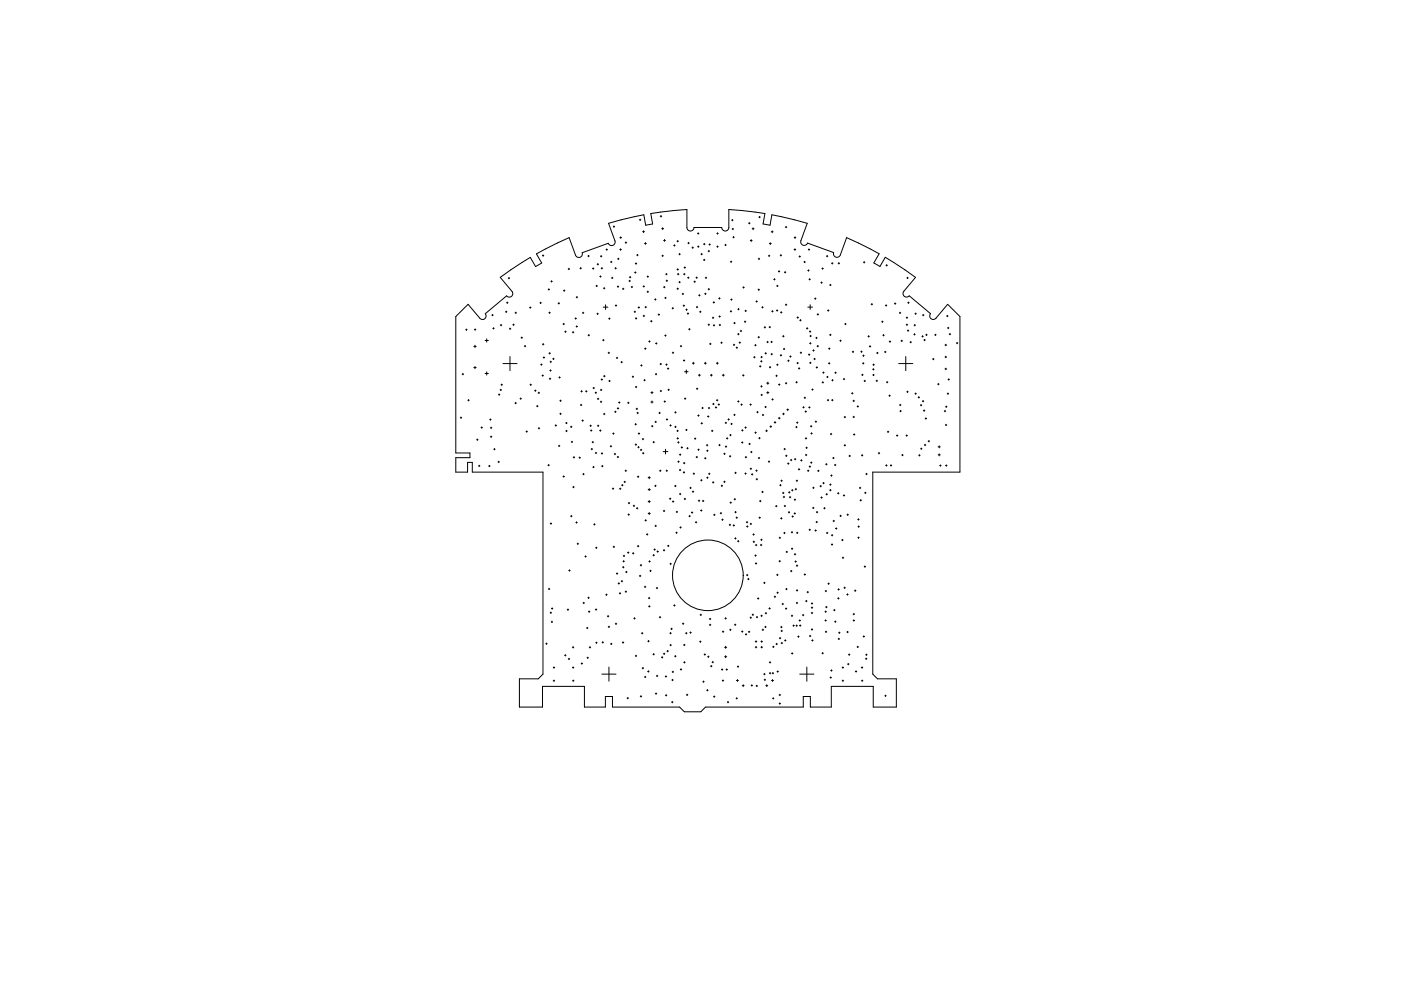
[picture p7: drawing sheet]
<svg xmlns="http://www.w3.org/2000/svg" width="297mm" height="210mm" viewBox="0 0 297 210" stroke-linecap="round" stroke-linejoin="round" font-family="sans-serif">
<g fill="none" stroke="#000" stroke-width=".21">
<path d="M107.8 59h.3M107.9 58.8v.3M115 54.2h.3M115.1 54v.3M116.8 59.7h.3M116.9 59.5v.3M120.5 57h.3M120.6 56.9v.3M120.7 50.4l1.3 3.7a.75 .75 0 0 0 1 .5 .75 .75 0 0 0 .4-1l5.6-2a.75 .75 0 0 0 .9 .4 .75 .75 0 0 0 .5-.9l-1.4-3.8 7.5-1.8 .4 2.2 1.5-.2-.4-2.2 7.6-.9v3.8a.75 .75 0 0 0 .8 .8 .75 .75 0 0 0 .7-.8h5.9a.75 .75 0 0 0 .8 .8 .75 .75 0 0 0 .7-.8v-3.8l7.7 .9-.4 2.2 1.5 .2 .4-2.2 7.4 1.8-1.3 3.7a.75 .75 0 0 0 .5 1 .75 .75 0 0 0 .9-.5l5.6 2.1a.75 .75 0 0 0 .4 .9 .75 .75 0 0 0 1-.4l1.3-3.7M120.7 50.4l-7 3.4 1.2 2-1.3 .7-1.2-1.9-6.3 4.2 2.4 3a.75 .75 0 0 1 0 1 .75 .75 0 0 1-1.1-.1l-4.5 3.8a.75 .75 0 0 1-.1 1.1 .75 .75 0 0 1-1.1-.1l-2.5-3-2.6 2.6v28.9h3v1h-3v3.1h2.5v-2.1h1v2.1h15v42.8l-1 1h-4v6h4.9v-4.4h8.9v4.4h4.5v-2.2h1.5v2.2h14.2l1 1h3.5l1-1h20.7v-2.2h1.5v2.2h4.5v-4.4h8.8v4.4h4.9v-6h-4l-1-1v-42.8h18.5v-33l-2.6-2.6M123 56.9h.3M123.1 56.7v.3"/>
<path d="M124.6 54.3h.3M124.8 54.1v.3M125.6 56.9h.3M125.8 56.8v.3M126.6 56h.3M126.8 55.9v.3M127.2 58.6h.3M127.3 54.3h.3M127.3 58.5v.3M127.5 54.2v.3M127.5 56.9h.3M127.6 56.7v.3"/>
<path d="M128.5 52.9h.3M128.6 52.8v.3M129.4 55.5h.3M129.6 55.4v.3M129.7 58.9h.3M129.8 58.8v.3M130 48.1h.3M130.2 47.9v.3M130.4 56.9h.3M130.5 56.7v.3M131 54.9h.3M131.1 54.7v.3"/>
<path d="M131.4 52.9h.4M131.4 50.4h.4M131.6 52.7v.4M131.6 50.2v.4M132.6 51.4h.3M132.7 51.3v.3M133.3 59.6h.3M133.4 58.8h.3M133.5 59.4v.3M133.6 58.6v.3M134.5 57.8h.3M134.7 55.9h.3"/>
<path d="M134.7 57.6v.3M134.8 55.7v.3M135 54.1h.3M135.1 53.9v.3M135.6 46.6h.3M135.7 46.5v.3M136.2 49.1h.4M136.4 48.9v.4M136.6 51.6h.4M136.8 51.4v.4M137.2 58.7h.3M137.3 58.5v.3"/>
<path d="M140 45.9h.3M140.1 45.7v.3M140.3 48.5h.4M140.3 54.2h.3M140.5 48.3v.4M140.5 54.1v.3M140.7 51h.4M140.9 50.8v.4M141.1 58.1h.3M141.2 59.5h.3M141.3 58v.3M141.4 59.4v.3"/>
<path d="M142.8 52h.3M143 51.9v.3M143.5 51.1h.3M143.5 57.1h.3M143.6 58.1h.3M143.7 51v.3M143.7 57v.3M143.8 58v.3M143.9 53.9h.3M143.9 59.8h.3M144.1 53.7v.3M144.1 59.7v.3"/>
<path d="M144.9 58.1h.3M145 56.7h.3M145.1 58v.3M145.2 56.6v.3M145.8 58.9h.3M145.8 51.5h.3M145.9 58.7v.3M146 51.4v.3M146.7 52.5h.3M146.9 52.4v.3M147.1 59.7h.3M147.3 59.6v.3"/>
<path d="M147.6 58.9h.3M147.7 58.7v.3M147.9 49.5h.3M147.9 52.3h.3M148 49.3v.3M148.1 52.1v.3M148.6 53.9h.3M148.8 53.7v.3M149.2 55.1h.3M149.2 51.8h.3M149.3 55v.3M149.3 51.6v.3"/>
<path d="M149.5 58.9h.3M149.7 58.8v.3M150.1 53.2h.3M150.3 53.1v.3M150.3 51.8h.3M150.5 51.7v.3M152 52.3h.3M152 49.5h.3M152.1 49.3v.3M152.1 52.1v.3M153.7 51.9h.3M153.8 51.8v.3"/>
<path d="M154.9 55.5h.3M155 55.4v.2M155.1 46.7h.3M155.2 48.6h.3M155.3 46.5v.3M155.4 48.4v.3M155.4 50.3h.3M155.5 50.1v.3M158.7 47.3h.3M158.9 47.2v.3M159.1 51h.4M159.3 50.8v.4"/>
<path d="M159.5 48.5h.4M159.7 48.3v.4M160.8 54.9h.3M160.9 46h.3M160.9 54.7v.3M161 45.9v.3M162.9 54.2h.3M163.1 54.1v.3M163.1 51.6h.4M163.3 51.4v.4M163.5 49.1h.4M163.7 48.9v.4"/>
<path d="M164 59.2h.3M164.2 59.1v.3M165 57.5h.3M165.2 57.4v.3M165.4 54.1h.3M165.6 54v.3M166.3 57.7h.3M166.5 57.6v.3M166.5 48.2h.3M166.7 48v.3M168.4 52.9h.3M168.4 50.4h.3"/>
<path d="M168.5 52.7v.4M168.6 50.2v.4M169.4 54.4h.3M169.6 54.2v.3M170.4 55.6h.3M170.6 55.4v.3M171.3 57.4h.3M171.4 52.9h.3M171.4 57.2v.3M171.5 59.2h.3M171.5 52.8v.3M171.7 59.1v.3"/>
<path d="M174 59.9h.3M174.2 59.8v.3M174.3 56.9h.3M174.4 56.8v.3M175.2 54.3h.3M175.4 54.2v.3M176.3 55.8h.3M176.5 55.7v.3M177.7 55.8h.3M177.9 55.7v.3M179.5 50.4l6.9 3.4-1.1 1.9 1.3 .8 1.1-1.9 6.4 4.2M183.1 55.6h.3"/>
<path d="M183.2 55.5v.3M187.8 56.3h.3M188 56.1v.3M192.3 58.9h.3M192.4 58.8v.3M194.1 58.8l-2.5 3a.75 .75 0 0 0 .1 1 .75 .75 0 0 0 1.1-.1l4.5 3.8a.75 .75 0 0 0 .1 1.1 .75 .75 0 0 0 1-.1l2.5-3M98 79.3h.3M98.1 79.2v.3M98.7 69.9h.3M98.9 69.8v.3M100.5 73.4h.5M100.5 77.9h.5"/>
<path d="M100.6 69.9h.3M100.7 73.2v.5M100.7 77.7v.5M100.7 69.7v.3M102.8 79.2h.7M102.8 72.2h.7M103.2 71.8v.7M103.2 78.8v.7M104.3 66.8h.3M104.4 66.7v.3M104.5 69.6h.3M104.6 69.5v.3"/>
<path d="M106.1 68.9h.3M106.2 68.8v.3M106.6 77.1h3M107.2 66.1h.3M107.3 66v.3M107.4 64.2h.3M107.6 64v.3M108 69.7h.3M108.1 75.6v3M108.2 69.6v.3M108.7 68.9h.3M108.9 68.7v.3"/>
<path d="M109.2 66.3h.3M109.4 66.2v.3M110.5 71.6h.3M110.6 71.4v.3M111.2 73.4h.3M111.3 73.2v.3M112.3 65.2h.3M112.4 65.1v.3M114.5 64.2h.3M114.6 64.1v.3M114.6 77.3h.3M114.8 77.2v.3"/>
<path d="M114.9 79.6h.3M115 73h.3M115.1 79.5v.3M115.2 72.8v.3M115.2 75.8h.3M115.3 75.7v.3M116.2 61.4h.3M116.4 66.3h.3M116.4 61.2v.3M116.4 74.9h.3M116.5 66.2v.3M116.5 74.8v.3"/>
<path d="M116.6 78.6h.3M116.6 76.7h.3M116.7 78.4v.3M116.8 76.6v.3M117.2 76.1h.3M117.3 75.9v.3M118.3 64.3h.3M118.5 64.2v.3M118.6 79.9v.3M119.4 68.7h.3M119.5 61.6h.3M119.5 68.6v.3"/>
<path d="M119.6 61.5v.3M119.7 70.3h.3M119.9 70.2v.3M121.4 70.5h.3M121.5 70.3v.3M121.9 67.5h.3M122.1 67.4v.3M122.1 69.2h.3M122.2 63h.3M122.3 69.1v.3M122.3 62.9v.3M123.5 66.3h.3"/>
<path d="M123.6 66.2v.3M124.7 71.1h.3M124.8 70.9v.3M126.4 60.6h.3M126.5 60.5v.3M126.6 66.5h.3M126.7 66.4v.3M127.8 72.1h.3M127.9 65.1h1M127.9 72v.3M128 61.1h.3M128 79.8h.3"/>
<path d="M128.1 61v.3M128.1 79.6v.3M128.4 64.6v1M128.9 74.8h.3M129.1 67.6h.3M129.1 74.7v.3M129.2 67.4v.3M130.5 64.8h.3M130.6 64.6v.3M130.7 75.9h.3M130.8 75.7v.3M130.9 60.8h.3"/>
<path d="M131 60.6v.3M131.7 76.8h.3M131.8 76.6v.3M132 61.2h.3M132.1 61.1v.3M133.8 60.8h.3M134 60.7v.3M134 79.9h.3M134.2 79.7v.3M134.4 66.1h.3M134.6 66v.3M134.7 67.5h.3"/>
<path d="M134.9 67.4v.3M135.3 65.2h.3M135.4 65v.3M135.8 77.5h.3M136 77.3v.3M136.3 60.7h.3M136.4 67h.3M136.5 60.6v.3M136.5 66.8v.3M136.7 73.9h.3M136.8 65.1h.3M136.8 73.8v.3"/>
<path d="M136.9 65v.3M137.2 61.9h.3M137.3 61.7v.3M137.5 72.4h.3M137.7 72.2v.3M137.9 68.1h.3M138.1 68v.3M138.8 63.5h.3M138.9 63.3v.3M138.9 79.3h.3M139 72.8h.3M139.1 79.2v.3"/>
<path d="M139.2 72.7v.3M139.5 66.7h.3M139.7 66.6v.3M139.9 77.2h.3M140.1 77v.3M140.7 60.9h.3M140.8 60.7v.3M140.9 63.2h.3M140.9 71.1h.3M141.1 63v.3M141.1 71v.3M141.2 77.3h.3"/>
<path d="M141.3 77.2v.3M141.5 78.2h.3M141.6 78v.3M142.5 65.4h.3M142.5 74.8h.3M142.6 65.2v.3M142.7 74.6v.3M143.5 61.2h.3M143.7 61.1v.3M144.2 73.4h.3M144.4 73.2v.3M144.6 62.3h.3"/>
<path d="M144.8 62.2v.3M144.8 64.8h.3M144.9 76.4h.3M145 64.7v.3M145 76.3v.3M145.1 78.8h.8M145.4 65.7h.3M145.5 78.4v.8M145.6 65.5v.3M145.7 66.5h.3M145.9 66.3v.3M146 69.8h.3"/>
<path d="M146.2 69.7v.3M146.8 77h.4M147 76.8v.4M147.6 65.1h.3M147.8 65v.3M148.1 79.5h.4M148.1 62.6h.3M148.3 79.3v.4M148.3 62.5v.3M148.3 66.1h.3M148.5 66v.3M149.3 77h.4"/>
<path d="M149.4 62.3h.3M149.5 76.8v.4M149.6 62.1v.3M150.1 68.9h.3M150.1 61.3h.3M150.3 61.2v.3M150.3 68.7v.3M150.5 72.9h.3M150.6 72.8v.3M150.6 79.5h.4M150.8 79.3v.4M151 67.4h.3"/>
<path d="M151.2 67.2v.3M151.2 64.1h.3M151.2 69h.3M151.3 64v.3M151.4 68.8v.3M151.9 77h.4M152.1 76.8v.4M152.4 63.3h.3M152.4 67.1h.3M152.5 68.9h.3M152.5 63.1v.3M152.6 67v.3"/>
<path d="M152.6 68.8v.3M152.8 72.7h.3M153 72.5v.3M153.2 79.5h.4M153.4 79.3v.4M154.8 66h.3M154.9 63.5h.3M155 65.9v.3M155.1 63.4v.3M155.5 73.1h.3M155.6 68.5h.3M155.6 73v.3"/>
<path d="M155.7 68.4v.3M156.1 73.7h.3M156.2 73.6v.3M156.4 70.8h.3M156.4 65.6h.3M156.6 70.7v.3M156.6 65.4v.3M156.7 72.6h.3M156.9 72.5v.3M156.9 70.2h.3M157.1 70v.3M157.4 79.6h.3"/>
<path d="M157.5 60.9h.3M157.6 79.4v.3M157.6 60.8v.3M157.8 68.2h.3M157.9 65.9h.3M158 68.1v.3M158.1 65.8v.3M159.8 75.7h.3M159.9 75.6v.3M160 73.2h.3M160.2 73v.3M160.3 63.9h.3"/>
<path d="M160.4 63.8v.3M160.7 61.4h.3M160.7 71.5h.3M160.9 61.3v.3M160.9 71.3v.3M161 77.7h.3M161.2 77.5v.3M161.3 76.6h.3M161.3 75.7h.3M161.4 76.5v.3M161.5 75.6v.3M161.5 65.2h.3"/>
<path d="M161.7 65v.3M162 69.4h.3M162.2 69.3v.3M162.2 74.9h.3M162.3 74.8v.3M162.6 72.5h.3M162.7 72.4v.3M163.1 69.4h.3M163.1 77.9h.3M163.2 69.2v.3M163.3 77.7v.3M163.4 72.5h.3"/>
<path d="M163.5 75.1h.3M163.6 72.3v.3M163.6 66h.3M163.6 74.9v.3M163.8 65.9v.3M164.5 79.7h.3M164.6 65.8h.3M164.6 79.5v.3M164.7 60.6h.3M164.7 77.3h.3M164.8 65.7v.3M164.8 60.5v.3"/>
<path d="M164.8 77.2v.3M165.4 75.3h.3M165.5 66.2h.3M165.6 75.2v.3M165.6 66.1v.3M165.9 71.3h.3M166.1 71.1v.3M166.1 74h.3M166.2 73.8v.3M166.5 64.6h.3M166.7 64.5v.3M167 76.5h.3"/>
<path d="M167.2 76.3v.3M167.4 75.6h.3M167.6 75.4v.3M169 77h.3M169 67.3h.3M169.1 76.8v.3M169.1 67.2v.3M169.3 78.1h.3M169.4 78v.3M169.6 67.9h.3M169.7 74.8h.3M169.7 67.8v.3"/>
<path d="M169.8 74.6v.3M171 69.6h.3M171.1 69.5v.3M171.3 65.1h1M171.4 75.2h.3M171.6 75v.3M171.6 70.3h.3M171.7 72.8h.3M171.7 76.9h.3M171.7 71.2h.3M171.8 70.2v.3M171.8 64.6v1"/>
<path d="M171.8 72.6v.3M171.8 76.8v.3M171.9 71.1v.3M172.3 74.3h.3M172.5 74.2v.3M172.6 76.1h.3M172.7 63.3h.3M172.7 76v.3M172.9 63.2v.3M173 71.6h.3M173 77.9h.3M173.1 71.5v.3"/>
<path d="M173.2 77.8v.3M173.2 73.4h.3M173.3 66.7h.3M173.4 73.2v.3M173.4 66.5v.3M174.4 79h.3M174.6 78.9v.3M175.3 79.9h.3M175.4 79.8v.3M175.5 65.8h.3M175.6 65.7v.3M175.7 77h.3"/>
<path d="M175.7 73.9h.3M175.8 76.9v.3M175.8 73.8v.3M175.9 71h.3M175.9 60.4h.3M176.1 60.3v.3M176.1 70.8v.3M177 79h.3M177.2 78.9v.3M178.1 72.2h.3M178.2 72.1v.3M179.1 68.7h.3"/>
<path d="M179.3 68.6v.3M180.7 74.6h.3M180.8 74.4v.3M182.5 74.6h.3M182.6 74.4v.3M182.7 79.5h.3M182.8 79.3v.3M182.9 77h.3M182.9 75.4h.3M183 76.9v.3M183.1 75.3v.3M184 71.3h.3"/>
<path d="M184.2 71.2v.3M184.3 73.4h.3M184.5 73.3v.3M184.7 64.5h.3M184.8 64.4v.3M185 78.3h.3M185 79.5h.3M185.1 77.3h.3M185.2 78.2v.3M185.2 79.4v.3M185.2 77.2v.3M185.9 74.8h.3"/>
<path d="M186 74.7v.3M186.9 68.2h.3M187.1 68.1v.3M187.2 71.1h.3M187.3 70.9v.3M187.5 74.6h.3M187.7 74.5v.3M187.7 64.8h.3M187.9 64.6v.3M188.5 72.4h.3M188.7 72.3v.3M189.6 64.4h.3"/>
<path d="M189.8 64.2v.3M190.5 77.1h3M190.7 66.3h.3M190.8 66.2v.3M191 72.3h.3M191.2 72.1v.3M192 75.6v3M192.1 68.9h.3M192.1 67.4h.3M192.3 68.7v.3M192.3 67.2v.3M192.4 70.1h.3"/>
<path d="M192.5 64.2h.3M192.5 70v.3M192.6 64v.3M192.9 72.5h.3M193.1 72.4v.3M193.7 70.9h.3M193.8 69h.3M193.9 70.7v.3M193.9 68.8v.3M194 66.5h.3M194.1 66.4v.3M195.5 71.3h.3"/>
<path d="M195.6 66.8h.3M195.6 71.2v.3M195.7 66.7v.3M195.9 72.1h.3M196 71.9v.3M196.3 71h.3M196.4 70.8v.3M197.7 76.1h.3M197.9 76v.3M198.2 71h.3M198.3 70.8v.3M200.4 75.7h.3"/>
<path d="M200.4 73.2h.3M200.4 78.2h.3M200.5 73v.3M200.5 75.5v.4M200.5 78v.4M200.7 67h.3M200.9 66.9v.3M200.9 69.5h.3M201 69.4v.3M201.3 70.8h.3M201.4 70.7v.3M202.8 72.7h.3"/>
<path d="M202.9 72.6v.3M97.6 88.6h.3M97.7 88.4v.3M99.2 84.9h.3M99.3 84.7v.3M101.1 93.2h.3M101.2 93.1v.3M101.5 98.8h.3M101.6 98.6v.3M102 90.7h.3M102.1 90.5v.3M103.6 98.8h.3"/>
<path d="M103.8 98.7v.3M103.8 89h.3M104 88.8v.3M104 92.6h.3M104 90.7h.3M104.1 90.6v.3M104.1 92.4v.3M104.7 95.2h.3M104.8 95.1v.3M105.6 97.9h.3M105.7 83.7h.3M105.7 97.8v.3"/>
<path d="M105.8 83.5v.3M106 82.7h.3M106.2 82.5v.3M106.2 81.6h.3M106.4 81.4v.3M109.2 85.5h.3M109.3 85.3v.3M110.2 84.5h.3M110.4 84.4v.3M111.5 91.5h.3M111.7 91.4v.3M112.4 81.6h.3"/>
<path d="M112.5 81.4v.3M113.4 82.8h.3M113.5 82.7v.3M113.8 86.1h.3M113.9 86v.3M114.1 83.3h.3M114.1 90.8h.3M114.2 83.1v.3M114.3 90.7v.3M116.2 98.6h.3M116.3 98.5v.3M116.5 80.3h.3"/>
<path d="M116.6 80.2v.3M117.7 90.2h.3M117.8 90.1v.3M118.4 94.5h.3M118.5 80h.3M118.5 94.4v.3M118.7 87.7h.3M118.7 85h.3M118.8 84.8v.3M118.8 87.6v.3M119.9 89.7h.3M120 91.4h.3"/>
<path d="M120.1 89.5v.3M120.1 91.2v.3M121 90.5h.3M121.1 90.4v.3M121.1 93.7h.3M121.3 93.5v.3M121.5 97h.3M121.7 96.8v.3M122.8 97h.3M122.9 96.9v.3M123.1 85.9h.3M123.2 83h.3"/>
<path d="M123.2 85.7v.3M123.3 82.8v.3M123.4 89.2h.3M123.5 89v.3M124.2 83h.3M124.3 82.8v.3M125.1 90.3h.3M125.2 91.3h.3M125.2 90.1v.3M125.3 95.2h.3M125.3 91.1v.3M125.5 95.1v.3"/>
<path d="M125.5 93.7h.3M125.7 99h.3M125.7 93.6v.3M125.7 82.3h.3M125.8 98.9v.3M125.9 82.1v.3M126.2 83.3h.3M126.2 96h.3M126.3 83.1v.3M126.4 95.9v.3M126.7 84.6h.3M126.7 90.3h.3"/>
<path d="M126.8 84.4v.3M126.8 90.1v.3M127.1 91.3h.3M127.3 91.1v.3M127.3 85.2h.3M127.3 82.7h.3M127.4 85v.3M127.5 80.5h.3M127.5 82.5v.3M127.5 96.1h.3M127.6 98.8h.3M127.6 80.3v.3"/>
<path d="M127.6 96v.3M127.7 98.7v.3M128 87.8h.3M128.1 87.6v.3M129.1 80.8h.3M129.2 80.6v.3M129.4 94.6h.3M129.5 94.5v.3M129.9 91.9h.3M130.1 91.8v.3M130.2 96.3h.3M130.3 87.3h.3"/>
<path d="M130.4 96.1v.3M130.5 87.2v.3M130.9 96.9h.3M130.9 86.6h.3M131 96.7v.3M131 86.4v.3M131.2 85.3h.3M131.3 85.2v.3M132.5 99.8h.3M132.7 99.7v.3M133.1 85.4h.3M133.2 85.3v.3"/>
<path d="M134.6 90h.3M134.7 94.3h.3M134.7 82h.3M134.8 89.8v.3M134.8 94.1v.3M134.9 81.9v.3M134.9 86.7h.3M135 86.5v.3M135 87.6h.3M135.2 87.4v.3M135.2 94.8h.3M135.3 91.9h.3"/>
<path d="M135.4 94.7v.3M135.5 91.8v.3M135.8 95.4h.3M135.9 95.2v.3M136.2 93.1h.3M136.2 96.1h.3M136.3 92.9v.3M136.4 95.9v.3M136.5 80.6h.3M136.7 80.5v.3M138 83.2h.5M138 85.2h.5"/>
<path d="M138.1 90.4h.3M138.2 83v.5M138.2 85v.5M138.3 90.2v.3M138.4 93.7h.3M138.6 93.6v.3M138.9 89.5h.3M139 89.3v.3M139.7 87.6h.3M139.8 87.4v.3M139.8 99.8h.3M140 82.9h.3"/>
<path d="M140 99.7v.3M140.1 82.7v.3M140.6 95.8h1M140.8 85.1h.3M140.9 85v.3M141.1 95.3v1M141.2 99.8h.3M141.3 88.9h.3M141.4 99.7v.3M141.4 88.8v.3M141.6 82.6h.3M141.8 82.5v.3"/>
<path d="M142 90.2h.3M142.2 90.1v.3M143.1 90.5h.3M143.1 87.4h.3M143.2 87.3v.3M143.2 90.4v.3M143.5 91.4h.3M143.5 92.9h.3M143.7 91.2v.3M143.7 92.8v.3M143.7 93.8h.3M143.7 97.9h.3"/>
<path d="M143.8 93.6v.3M143.9 97.7v.3M144 99.7h.3M144.1 96.4h.3M144.2 99.5v.3M144.2 96.2v.3M144.4 94.9h.3M144.6 94.7v.3M144.9 98.2h.3M145.1 98v.3M145.1 84.5h.3M145.3 84.4v.3"/>
<path d="M145.4 91.2h.3M145.5 91v.3M145.6 95h.3M145.8 94.9v.3M147.2 93h.3M147.4 92.8v.3M147.6 96.9h.3M147.7 82.4h.3M147.7 96.8v.3M147.8 82.3v.3M147.9 88.1h.3M148 95.3h.3"/>
<path d="M148.1 88v.3M148.1 95.2v.3M148.6 89.8h.3M148.8 89.6v.3M148.8 86.5h.3M149 86.4v.3M149.4 97.2h.3M149.5 97v.3M149.8 94.4h.3M149.8 95.6h.3M149.9 94.2v.3M150 95.4v.3"/>
<path d="M150 88.3h.3M150.2 88.2v.3M150.2 86.5h.3M150.3 86.4v.3M150.9 91.4h.3M151 91.2v.3M151.1 85.7h.3M151.3 85.5v.3M151.7 86.4h.3M151.8 86.2v.3M151.9 84.9h.3M152.1 84.7v.3"/>
<path d="M152.3 85.8h.3M152.4 94.4h.3M152.4 85.6v.3M152.5 94.2v.3M153.5 96.2h.3M153.6 96.1v.3M153.8 89.7h.3M153.8 94.7h.3M153.9 89.5v.3M153.9 94.5v.3M154 92.9h.3M154.2 92.8v.3"/>
<path d="M154.3 88.9h.3M154.5 88.8v.3M154.7 96.7h.3M154.7 92.3h.3M154.8 96.6v.3M154.9 92.1v.3M155 89.9h.3M155.1 89.7v.3M155.6 88h.3M155.7 87.8v.3M156.4 85.1h.3M156.6 85v.3"/>
<path d="M157.1 85.8h.3M157.2 85.6v.3M157.2 93.8h.3M157.2 91.3h.3M157.4 93.7v.3M157.4 91.1v.3M157.9 90.7h.3M158 96.9h.3M158.1 90.5v.3M158.1 96.8v.3M158.8 94.1h.3M158.9 94v.3"/>
<path d="M159 85.8h.3M159 99.4h.3M159.1 85.6v.3M159.1 95.8h.3M159.2 99.2v.3M159.3 95.7v.3M160 91.7h.3M160.2 91.6v.3M160.2 99.8h.3M160.4 99.6v.3M160.4 87.4h.3M160.6 87.2v.3"/>
<path d="M160.8 97.1h.3M160.9 92.9h.3M160.9 97v.3M161 92.7v.3M161.3 81.9h.3M161.3 83.7h.3M161.4 81.8v.3M161.5 83.6v.3M161.6 88h.3M161.8 87.8v.3M162.2 86.3h.3M162.3 86.1v.3"/>
<path d="M162.3 91.3h.4M162.5 91.2v.3M162.6 83.2h.4M162.6 81.3h.4M162.8 81v.5M162.8 83v.5M162.9 97.9h.3M163 97.7v.3M163.2 90.5h.4M163.4 90.3v.3M163.6 84.7h.3M163.8 84.5v.3"/>
<path d="M164.1 89.6h.4M164.3 89.4v.3M165 88.7h.4M165.1 81.5h.3M165.2 88.5v.3M165.2 81.4v.3M165.9 87.8h.4M166.1 87.6v.3M166.2 95.2h.3M166.4 95.1v.3M166.5 81.3h.3M166.6 96.6h.3"/>
<path d="M166.7 81.1v.3M166.7 96.5v.3M166.8 86.9h.4M167 98.3h.3M167 86.7v.3M167.1 98.1v.3M167.6 97.5h.3M167.7 97.4v.3M168.4 97.4h.3M168.6 97.2v.3M168.7 90.6h.3M168.7 81.1h.3"/>
<path d="M168.9 90.4v.3M168.9 89.6h.3M168.9 80.9v.3M169 89.5v.3M169.3 99.5h.3M169.4 99.4v.3M169.8 97.6h.3M169.9 97.5v.3M170.2 86.4h.3M170.4 86.2v.3M170.5 84.3h.3M170.6 84.2v.3"/>
<path d="M170.7 87.3h.3M170.7 92.9h.3M170.8 96.5h.3M170.8 87.1v.3M170.9 94.9h.3M170.9 92.8v.3M170.9 96.3v.3M171 94.8v.3M171.2 99.8h.3M171.4 99.7v.3M171.5 86.4h.3M171.6 98.9h.3"/>
<path d="M171.6 86.2v.3M171.7 98.8v.3M171.8 90.4h.3M171.9 98.1h.3M171.9 91.9h.3M172 90.2v.3M172 97.9v.3M172.1 91.8v.3M172.1 82.6h.3M172.3 82.4v.3M172.8 89.4h.3M173 89.3v.3"/>
<path d="M173.4 99.8h.3M173.5 99.7v.3M174.3 81.1h.3M174.5 80.9v.3M175.1 98.4h.3M175.2 98.3v.3M175.4 84.8h.3M175.6 84.7v.3M176.1 92h.3M176.2 91.9v.3M176.3 84.8h.3M176.4 80.6h.3"/>
<path d="M176.5 84.7v.3M176.5 80.5v.3M176.6 97.1h.3M176.7 97v.3M176.9 98.6h.3M177.1 98.4v.3M178.8 80.4h.3M179 80.2v.3M179 94.4h.3M179 88.4h.3M179.1 94.3v.3M179.1 88.3v.3"/>
<path d="M180 96.7h.3M180.2 96.5v.3M180.6 83.4h.3M180.7 83.2v.3M180.9 85h.3M180.9 88.4h.3M181 92.1h.3M181 84.8v.3M181 88.3v.3M181.1 92v.3M181.7 86.2h.3M181.9 86v.3"/>
<path d="M182.6 96.5h.3M182.8 96.4v.3M183.2 80.8h.3M183.3 80.6v.3M185.7 80.8h.3M185.9 80.6v.3M186.2 96.1h.3M186.4 95.9v.3M187.8 98.7h.3M187.9 98.5v.3M187.9 81h.3M188.1 80.9v.3"/>
<path d="M188.1 91.6h.3M188.3 91.4v.3M188.5 83.9h.3M188.6 83.7v.3M188.8 98.7h.3M188.9 98.5v.3M190.1 92.3h.3M190.2 92.2v.3M190.7 85.9h.3M190.8 87.2h.3M190.9 85.7v.3M190.9 87v.3"/>
<path d="M191.2 96.5h.3M191.3 96.3v.3M192.1 92.3h.3M192.2 92.2v.3M192.3 83.1h.3M192.4 82.9v.3M194 83.5h.3M194.1 83.3v.3M194.7 84.2h.3M194.8 96.5h.3M194.8 84.1v.3M194.9 96.4v.3"/>
<path d="M195.1 85.9h.3M195.2 95.1h.3M195.3 85.8v.3M195.3 95v.3M195.6 85.1h.3M195.7 84.9v.3M195.8 87.1h.3M195.9 86.9v.3M196 94.3h.3M196.1 94.2v.3M196.2 88.7h.3M196.3 88.6v.3"/>
<path d="M196.8 93.5h.3M196.9 93.4v.3M198.8 81.4h.3M198.9 94.7h.5M198.9 96.4h.5M199 81.3v.3M199.1 94.5v.5M199.1 96.2v.5M199.2 98.7h.3M199.4 98.6v.3M200.2 87.2h.3M200.4 87v.3"/>
<path d="M200.4 90.1h.3M200.5 98.7h.3M200.5 86.2h.3M200.6 90v.3M200.6 98.6v.3M200.6 86.1v.3M200.8 83.5h.3M201 83.3v.3M201 80.5h.3M201.2 80.3v.3M116.7 111h.3M116.8 110.9v.3"/>
<path d="M119.4 101h.3M119.5 100.9v.3M121 109.4h.3M121.1 109.3v.3M121.4 103.3h.3M121.6 103.1v.3M122.1 110.8h.3M122.2 110.6v.3M122.4 115.3h.3M122.5 115.1v.3M123.6 100.5h.3M123.7 100.4v.3"/>
<path d="M124 118h.3M124.2 117.8v.3M125.9 111.2h.3M126 111v.3M126.3 116.1h.3M126.4 116v.3M129.8 103.6h.3M130 103.5v.3M130 115.9h.3M130.2 115.8v.3M131.4 103.6h.3M131.5 103.5v.3"/>
<path d="M131.8 102.9h.3M132 102.7v.3M132.1 119h.3M132.1 117.9h.3M132.2 118.9v.3M132.3 117.7v.3M132.3 102.2h.3M132.5 102v.3M133.1 117.2h.2M133.1 109.1h.3M133.2 117v.3M133.2 106.7h.3"/>
<path d="M133.3 109v.3M133.4 106.5v.3M134.1 117.3h.3M134.2 117.2v.3M134.3 107.2h.3M134.4 107.1v.3M134.9 107.8h.3M135.1 107.6v.3M135.1 101.1h.3M135.1 115.8h.3M135.3 100.9v.3M135.3 115.6v.3"/>
<path d="M135.7 119.8h.3M135.9 119.7v.3M136.7 110.3h.3M136.9 110.2v.3M137.1 113.3h.3M137.2 113.2v.3M137.4 108.9h.5M137.4 106.3h.5M137.4 101.3h.5M137.4 103.8h.5M137.6 119h.3M137.6 101v.5"/>
<path d="M137.6 103.6v.4M137.6 106.1v.5M137.6 108.7v.4M137.7 118.9v.3M138.4 117.7h.3M138.6 117.6v.3M138.6 116.5h.3M138.8 116.4v.3M138.8 103h.3M138.9 111.5h.3M139 102.9v.3M139 111.4v.3"/>
<path d="M139.3 116.9h.3M139.4 116.8v.3M140.6 116.7h.3M140.6 108.3h.3M140.8 108.2v.3M140.8 116.5v.3M141.5 115.7h.3M141.7 115.6v.3M141.9 105.7h.3M142 119.6h.3M142.1 105.6v.3M142.2 119.4v.3"/>
<path d="M142.6 106.3h.3M142.7 106.2v.3M143 103h.3M143.2 102.9v.3M143.3 113h.3M143.4 108.5h.3M143.4 112.8v.3M143.5 108.4v.3M144.1 104.7h.3M144.1 111.8h.3M144.2 104.6v.3M144.3 111.7v.3"/>
<path d="M144.9 100.2h.3M145 100v.3M145.1 105.8h.3M145.2 105.6v.3M146.1 109.4h.3M146.2 109.3v.3M146.3 103.4h.3M146.4 103.3v.3M146.6 108.7h.3M146.7 108.5v.3M146.8 104.2h.3M146.9 104.1v.3"/>
<path d="M147 100.4h.3M147.1 100.3v.3M147.4 110.7h.3M147.6 110.6v.3M148.1 106.2h.3M148.2 106v.3M148.5 108.2h.3M148.6 101.8h.3M148.7 108.1v.3M148.7 101.7v.3M148.9 106.2h.3M149.1 106.1v.3"/>
<path d="M149.8 101.3h.3M150 101.1v.3M150.2 100.5h.3M150.4 100.3v.3M151.1 102.3h.3M151.2 102.1v.3M151.3 109.2h.3M151.5 109v.3M152.7 108.8h.3M152.9 108.7v.3M152.9 103h.3M153 110.2h.3"/>
<path d="M153.1 102.9v.2M153.2 110v.3M153.5 102.2h.3M153.6 102v.3M154.6 111.3h.3M154.8 111.1v.3M154.8 106.6h.3M154.9 106.4v.3M155.4 111.4h.3M155.6 111.3v.3M155.6 105.9h.3M155.8 114.2h.3"/>
<path d="M155.8 105.7v.3M155.8 108.6h.3M155.8 100.3h.3M155.9 114v.3M156 100.1v.3M156 108.4v.3M156.1 109.8h.3M156.2 109.6v.3M156.4 114.7h.3M156.5 114.6v.3M157.9 100.4h.3M158.1 100.3v.3"/>
<path d="M158.2 110.7h.3M158.3 111.6h.3M158.4 110.6v.3M158.4 111.5v.3M159 111.1h.3M159.2 110.9v.3M159.3 100.6h.3M159.5 100.4v.3M159.6 113.3h.3M159.7 114.9h.3M159.8 113.2v.3M159.8 114.7v.3"/>
<path d="M160 117.8h.3M160.1 119.5h.3M160.2 115.6h.3M160.2 117.6v.3M160.3 119.3v.3M160.3 101.6h.3M160.3 115.4v.3M160.5 101.5v.3M160.9 109.8h.3M161 106.2h.3M161.1 109.6v.3M161.2 106.1v.3"/>
<path d="M161.2 115.5h.3M161.3 114.4h.3M161.4 115.4v.3M161.4 114.3v.3M161.5 104.3h.3M161.7 104.2v.3M164.4 107.3h.3M164.6 107.2v.3M165.2 119h.3M165.2 114h.3M165.3 118.8v.3M165.3 102.9h.3"/>
<path d="M165.3 113.9v.3M165.5 102.7v.3M165.5 109.9h.3M165.6 101.9h.3M165.7 109.8v.3M165.7 101.8v.3M165.9 104.5h.3M166.1 105.4h.3M166.1 104.4v.3M166.2 113h.3M166.2 105.2v.3M166.3 107.3h.3"/>
<path d="M166.3 112.9v.3M166.4 107.1v.3M166.7 117h.3M166.8 116.9v.3M167.1 108.6h.3M167.2 104.4h.3M167.3 108.5v.3M167.3 104.2v.3M167.4 105.4h.3M167.5 105.3v.3M167.8 112.9h.3M167.8 116.3h.3"/>
<path d="M167.8 103.9h.3M167.9 112.7v.3M167.9 109.5h.3M167.9 116.2v.3M168 103.8v.3M168.1 109.4v.3M168.4 108.9h.3M168.4 105.9h.3M168.4 117.5h.3M168.5 108.7v.3M168.5 105.8v.3M168.5 119.1h.3"/>
<path d="M168.6 117.4v.3M168.6 103.7h.3M168.7 118.9v.3M168.7 103.6v.3M168.8 101.9h.3M168.8 119.9h.3M168.9 113h.3M169 101.8v.3M169 119.8v.3M169 112.8v.3M171.5 112.3h.3M171.7 112.2v.3"/>
<path d="M172.3 107.7h.3M172.3 103.4h.3M172.4 107.5v.3M172.5 103.3v.3M172.8 112.5h.3M172.9 112.3v.3M173 110.7h.3M173.1 108.6h.3M173.2 110.5v.3M173.2 108.4v.3M173.9 103.1h.3M174 102.9v.3"/>
<path d="M174 105.5h.3M174.2 105.3v.3M174.5 102.4h.3M174.6 102.3v.3M174.7 107.8h.3M174.8 107.6v.3M175.1 104.8h.3M175.2 113h.3M175.3 104.6v.3M175.4 112.9v.3M175.9 102.8h.3M175.9 103.9h.3"/>
<path d="M176.1 102.6v.3M176.1 103.8v.3M176.1 100.8h.3M176.3 115.4h.3M176.3 113.5h.3M176.3 100.7v.3M176.4 115.3v.3M176.4 113.3v.3M176.6 110.5h.3M176.8 110.3v.3M177.2 112.1h.3M177.3 111.9v.3"/>
<path d="M177.6 104.6h.3M177.7 104.4v.3M178.1 109.4h.3M178.2 109.2v.3M178.5 114.5h.3M178.6 118.3h.3M178.6 114.4v.3M178.7 118.1v.3M178.8 105h.3M179 104.9v.3M179.6 109.1h.3M179.7 109v.3"/>
<path d="M181.8 110.1h.3M181.9 114h.3M181.9 111.7h.3M182 110v.3M182 113.9v.2M182 111.5v.3M182.2 103.4h.3M182.3 106.1h.3M182.4 103.3v.3M182.5 105.9v.3M183.3 104.5h.3M183.4 120v.3"/>
<path d="M183.5 104.3v.3M183.6 100.5h.3M183.7 100.4v.3M115.7 136.5h.3M115.9 136.3v.3M116.3 124.9h.3M116.4 124.7v.3M116.6 129.9h.3M116.8 129.8v.3M116.9 131.9h.3M116.9 129h.3M117 131.7v.3"/>
<path d="M117.1 128.9v.3M119.7 138.9h.3M119.9 138.8v.3M120.3 129.3h.3M120.4 129.1v.3M120.5 139.7h.3M120.6 121h.3M120.6 139.6v.3M120.7 120.8v.3M121.4 137.2h.3M121.5 137.1v.3M123.6 127.8h.3"/>
<path d="M123.8 127.7v.3M124.4 133.2h.3M124.5 139.5h.3M124.5 133v.3M124.6 139.3v.3M124.6 126.7h.3M124.8 129.7h.3M124.8 126.6v.3M124.9 129.5v.3M124.9 137.2h.3M125.1 137.1v.3M126.2 129.2h.3"/>
<path d="M126.3 136.3h.3M126.4 129.1v.3M126.5 136.1v.3M127.7 136.2h.3M127.8 136v.3M128.4 126.1h.3M128.6 125.9v.3M128.8 130.7h.3M128.9 130.5v.3M129 132.9h.3M129.1 132.8v.3M129.5 136.5h.3"/>
<path d="M129.6 136.4v.3M130.5 132.3h.3M130.6 132.1v.3M130.7 121.6h.3M130.8 121.5v.3M131.1 123.7h.3M131.2 123.6v.3M131.3 125.8h.3M131.5 125.7v.2M131.7 123.2h.3M131.9 123.1v.3M132 136.2h.3"/>
<path d="M132 120.3h.3M132.1 136.1v.3M132.2 120.1v.3M132.5 125.5h.3M132.7 121.3h.3M132.7 125.3v.3M132.8 121.1v.3M134.4 131.1h.3M134.5 131v.3M134.7 139.1h.3M134.8 138.9v.3M135.6 122.1h.3"/>
<path d="M135.7 122v.3M136 134.3h.3M136.2 134.1v.3M136.6 124.4h.3M136.8 124.3v.3M137.3 135.9h.3M137.5 126.8h.3M137.5 135.8v.3M137.5 128.6h.3M137.6 126.7v.3M137.7 128.4v.3M137.8 121h.3"/>
<path d="M137.9 120.9v.3M138.4 138.7h.3M138.6 138.6v.3M139.1 124.7h.3M139.3 124.5v.3M139.8 130.9h.3M139.9 130.7v.3M140.2 139.4h.3M140.4 139.2v.3M140.7 138.6h.3M140.8 138.5v.3M141.4 138.1h.3"/>
<path d="M141.6 137.9v.3M142 134.3h.3M142 136.8h.3M142.2 134.1v.3M142.2 136.6v.3M142.2 133.3h.3M142.4 133.2v.3M142.8 128.4h.3M143 128.2v.3M143 139.1h.3M143.2 139v.3M144.7 132.2h.3"/>
<path d="M144.8 132.1v.3M144.9 136.7h.3M145.1 136.6v.3M145.4 134.3h.3M145.5 134.1v.3M146.3 134.1h.3M146.4 134v.3M148.3 136h.3M148.4 130.4h.3M148.5 135.9v.3M148.6 130.2v.3M149.3 138.8h.3"/>
<path d="M149.4 138.6v.3M150 139.2h.3M150.2 139.1v.3M150.4 132.5h.3M150.4 131.2h.3M150.6 131.1v.3M150.6 132.3v.3M153.2 133.9h.3M153.3 133.8v.3M153.6 137.2h.5M153.6 139.2h.5M153.7 131.1h.3"/>
<path d="M153.9 137v.5M153.9 139v.5M153.9 131v.3M154.7 133.5h.3M154.9 133.4v.3M155.7 132.5h.3M155.9 132.3v.3M157.2 133.9h.3M157.4 133.8v.3M158 134.5h.3M158.2 134.4v.3M158.3 121.9h.3"/>
<path d="M158.4 121.8v.3M158.5 122.8h.3M158.7 122.6v.3M158.7 134h.3M158.8 133.8v.3M159 131h.3M159.2 130.8v.3M159.5 130.3h.3M159.6 130.2v.3M160.1 136h.4M160.1 137.2h.4M160.3 135.9v.3"/>
<path d="M160.3 137.1v.3M160.3 130.8h.3M160.5 130.7v.3M160.6 126.9h.3M160.8 126.7v.3M161.3 130.6h.3M161.3 136h.4M161.3 137.2h.4M161.5 130.4v.3M161.5 135.9v.3M161.5 137.1v.3M161.6 133.5h.3"/>
<path d="M161.7 133.4v.3M161.9 123.6h.3M162.1 123.4v.3M162.1 132.9h.3M162.2 130h.3M162.3 132.8v.3M162.4 129.9v.3M163 129h.3M163.2 128.9v.3M163.8 137.1h.3M164 137v.3M164.1 126.5h.3"/>
<path d="M164.3 126.4v.3M164.5 136.5h.3M164.7 121.9h.3M164.7 136.4v.3M164.7 125.7h.3M164.8 121.7v.3M164.9 125.5v.3M165.2 135.3h.3M165.4 135.2v.3M165.5 133h.3M165.6 133.8h.3M165.6 136.4h.3"/>
<path d="M165.7 132.8v.3M165.7 133.6v.3M165.8 136.2v.3M165.8 128.1h.3M166 127.9v.3M166.3 135.8h.3M166.5 135.6v.3M166.5 129h.3M166.6 124.9h.3M166.7 128.9v.3M166.7 124.8v.3M167.6 121.1h.3"/>
<path d="M167.8 120.9v.3M167.8 130.6h.3M167.8 138.5h.3M167.9 130.4v.3M168 138.4v.3M168.1 132.7h.3M168.3 132.5v.3M168.8 132.7h.3M168.8 127.8h.3M168.8 125.2h.3M168.9 132.5v.3M169 127.7v.3"/>
<path d="M169 125v.3M169.1 135h.3M169.3 134.8v.3M169.4 131.6h.3M169.5 132.6h.3M169.6 131.4v.3M169.7 132.5v.3M170.1 130.4h.3M170.3 130.3v.3M170.5 121.8h.3M170.6 121.7v.3M170.8 127.4h.3"/>
<path d="M171 127.3v.3M171.1 125.5h.3M171.3 125.4v.3M171.6 134.9h.3M171.8 134.7v.3M172 127.9h.3M172 130h.3M172 133.5h.3M172 128.8h.3M172.1 135.8h.3M172.2 127.8v.3M172.2 128.7v.3"/>
<path d="M172.2 129.8v.3M172.2 133.3v.3M172.2 135.6v.3M174.3 138.5h.3M174.4 138.4v.2M174.9 131.6h.3M174.9 129.7h.3M175 125.3h.3M175 134h.3M175.1 129.5v.3M175.1 131.4v.3M175.1 128.7h.3"/>
<path d="M175.1 125.2v.3M175.1 133.8v.3M175.2 128.6v.3M175.5 123.8h.3M175.7 123.6v.3M176.8 129.4h.3M176.9 129.2v.3M177 131.8h.3M177.1 131.7v.3M177.6 126.9h.3M177.7 125h.3M177.7 135.5h.3"/>
<path d="M177.8 126.7v.3M177.8 124.8v.3M177.8 134.2h.3M177.9 135.3v.3M178 134v.3M178.9 124.6h.3M179.1 124.5v.3M179.5 126h.3M179.6 134h.3M179.7 125.9v.3M179.7 133.9v.3M179.9 138.8h.3"/>
<path d="M180.1 138.6v.3M180.9 130.2h.3M180.9 131.6h.3M181 130.1v.3M181 131.4v.3M181.2 125.2h.3M181.3 125.1v.3M181.7 137.2h.3M181.9 137v.3M183 135h.3M183.1 134.8v.3M183.2 120.1h.3"/>
<path d="M183.5 139.7h.3M183.5 138.8h.3M183.6 139.5v.3M183.7 138.7v.3M117.3 141.5h.3M117.3 144.3h.3M117.4 141.4v.3M117.4 144.2v.3M121.4 141.5h.3M121.4 144.3h.3M121.5 141.4v.3M121.5 144.2v.3"/>
<path d="M123.2 140.7h.3M123.4 140.5v.3M127.6 142.9h3M129.1 141.4v3M133 148h.2M133.1 147.9v.3M135.7 147.6h.3M135.9 147.5v.3M136.2 141.7h.3M136.3 141.5v.3M136.6 143.5h.3M136.8 143.4v.3"/>
<path d="M137.3 142.4h.3M137.5 142.2v.3M138.9 147.1h.3M139.1 146.9v.3M139.2 143.3h.3M139.3 143.2v.3M141 143.4h.3M141.1 147.4h.3M141.2 143.3v.3M141.2 147.3v.3M142.4 148.9h.3M142.4 144.2h.3"/>
<path d="M142.5 142.5h.3M142.5 148.7v.3M142.6 144v.3M142.7 142.3v.3M144.2 141.9h.3M144.4 141.8v.3M145 140.4h.3M145.1 140.3v.3M145.5 147.3h.3M145.7 147.2v.3M149 144.5h.3M149.2 144.4v.3"/>
<path d="M149.8 146.4h.3M150 146.2v.3M150.7 141.2h.3M150.8 141.1v.3M151 140.4h.3M151.1 140.2v.3M151.3 147.7h.3M151.4 147.6v.3M153 142h.3M153.1 141.8v.3M153.1 144.3h.3M153.3 144.2v.3"/>
<path d="M153.9 142h.3M154.1 141.8v.3M154.2 148.9h.3M154.4 148.7v.3M156.1 148.1h.2M156.1 144.3h.5M156.2 147.9v.3M156.3 141.3h.3M156.4 144.1v.4M156.5 141.2v.3M157.4 145.4h.4M157.6 145.2v.4"/>
<path d="M159.2 145.3h.3M159.4 145.2v.3M160.3 145.4h.3M160.5 145.3v.3M161.9 142.9h.3M162 144.1h.3M162.1 142.8v.3M162.2 144v.3M162.4 145.4h.4M162.6 145.2v.4M163.1 140.4h.3M163.1 142.7h.3"/>
<path d="M163.3 140.3v.3M163.3 142.6v.3M163.6 144.3h.4M163.7 142.7h.3M163.8 144.1v.4M163.8 148.1h.3M163.9 142.6v.3M163.9 147.9v.3M164.7 142.4h.3M164.9 142.2v.3M165.2 147.3h.3M165.2 149.2h.3"/>
<path d="M165.3 147.2v.3M165.3 149v.3M169.6 142.9h3M171.1 141.4v3M176 143.7h.3M176.1 142.2h.3M176.1 143.5v.3M176.3 142v.3M178.6 141.5h.3M178.6 144.3h.3M178.7 141.4v.3M178.7 144.2v.3"/>
<path d="M179.7 140.8h.3M179.9 140.7v.3M181.4 142.4h.3M181.5 142.2v.3M182.6 141.5h.3M182.6 144.3h.3M182.8 141.4v.3M182.8 144.2v.3M187.6 147.5h.3M187.7 147.4v.3"/>
<circle cx="150.1" cy="122" r="7.5"/>
</g>
</svg>
